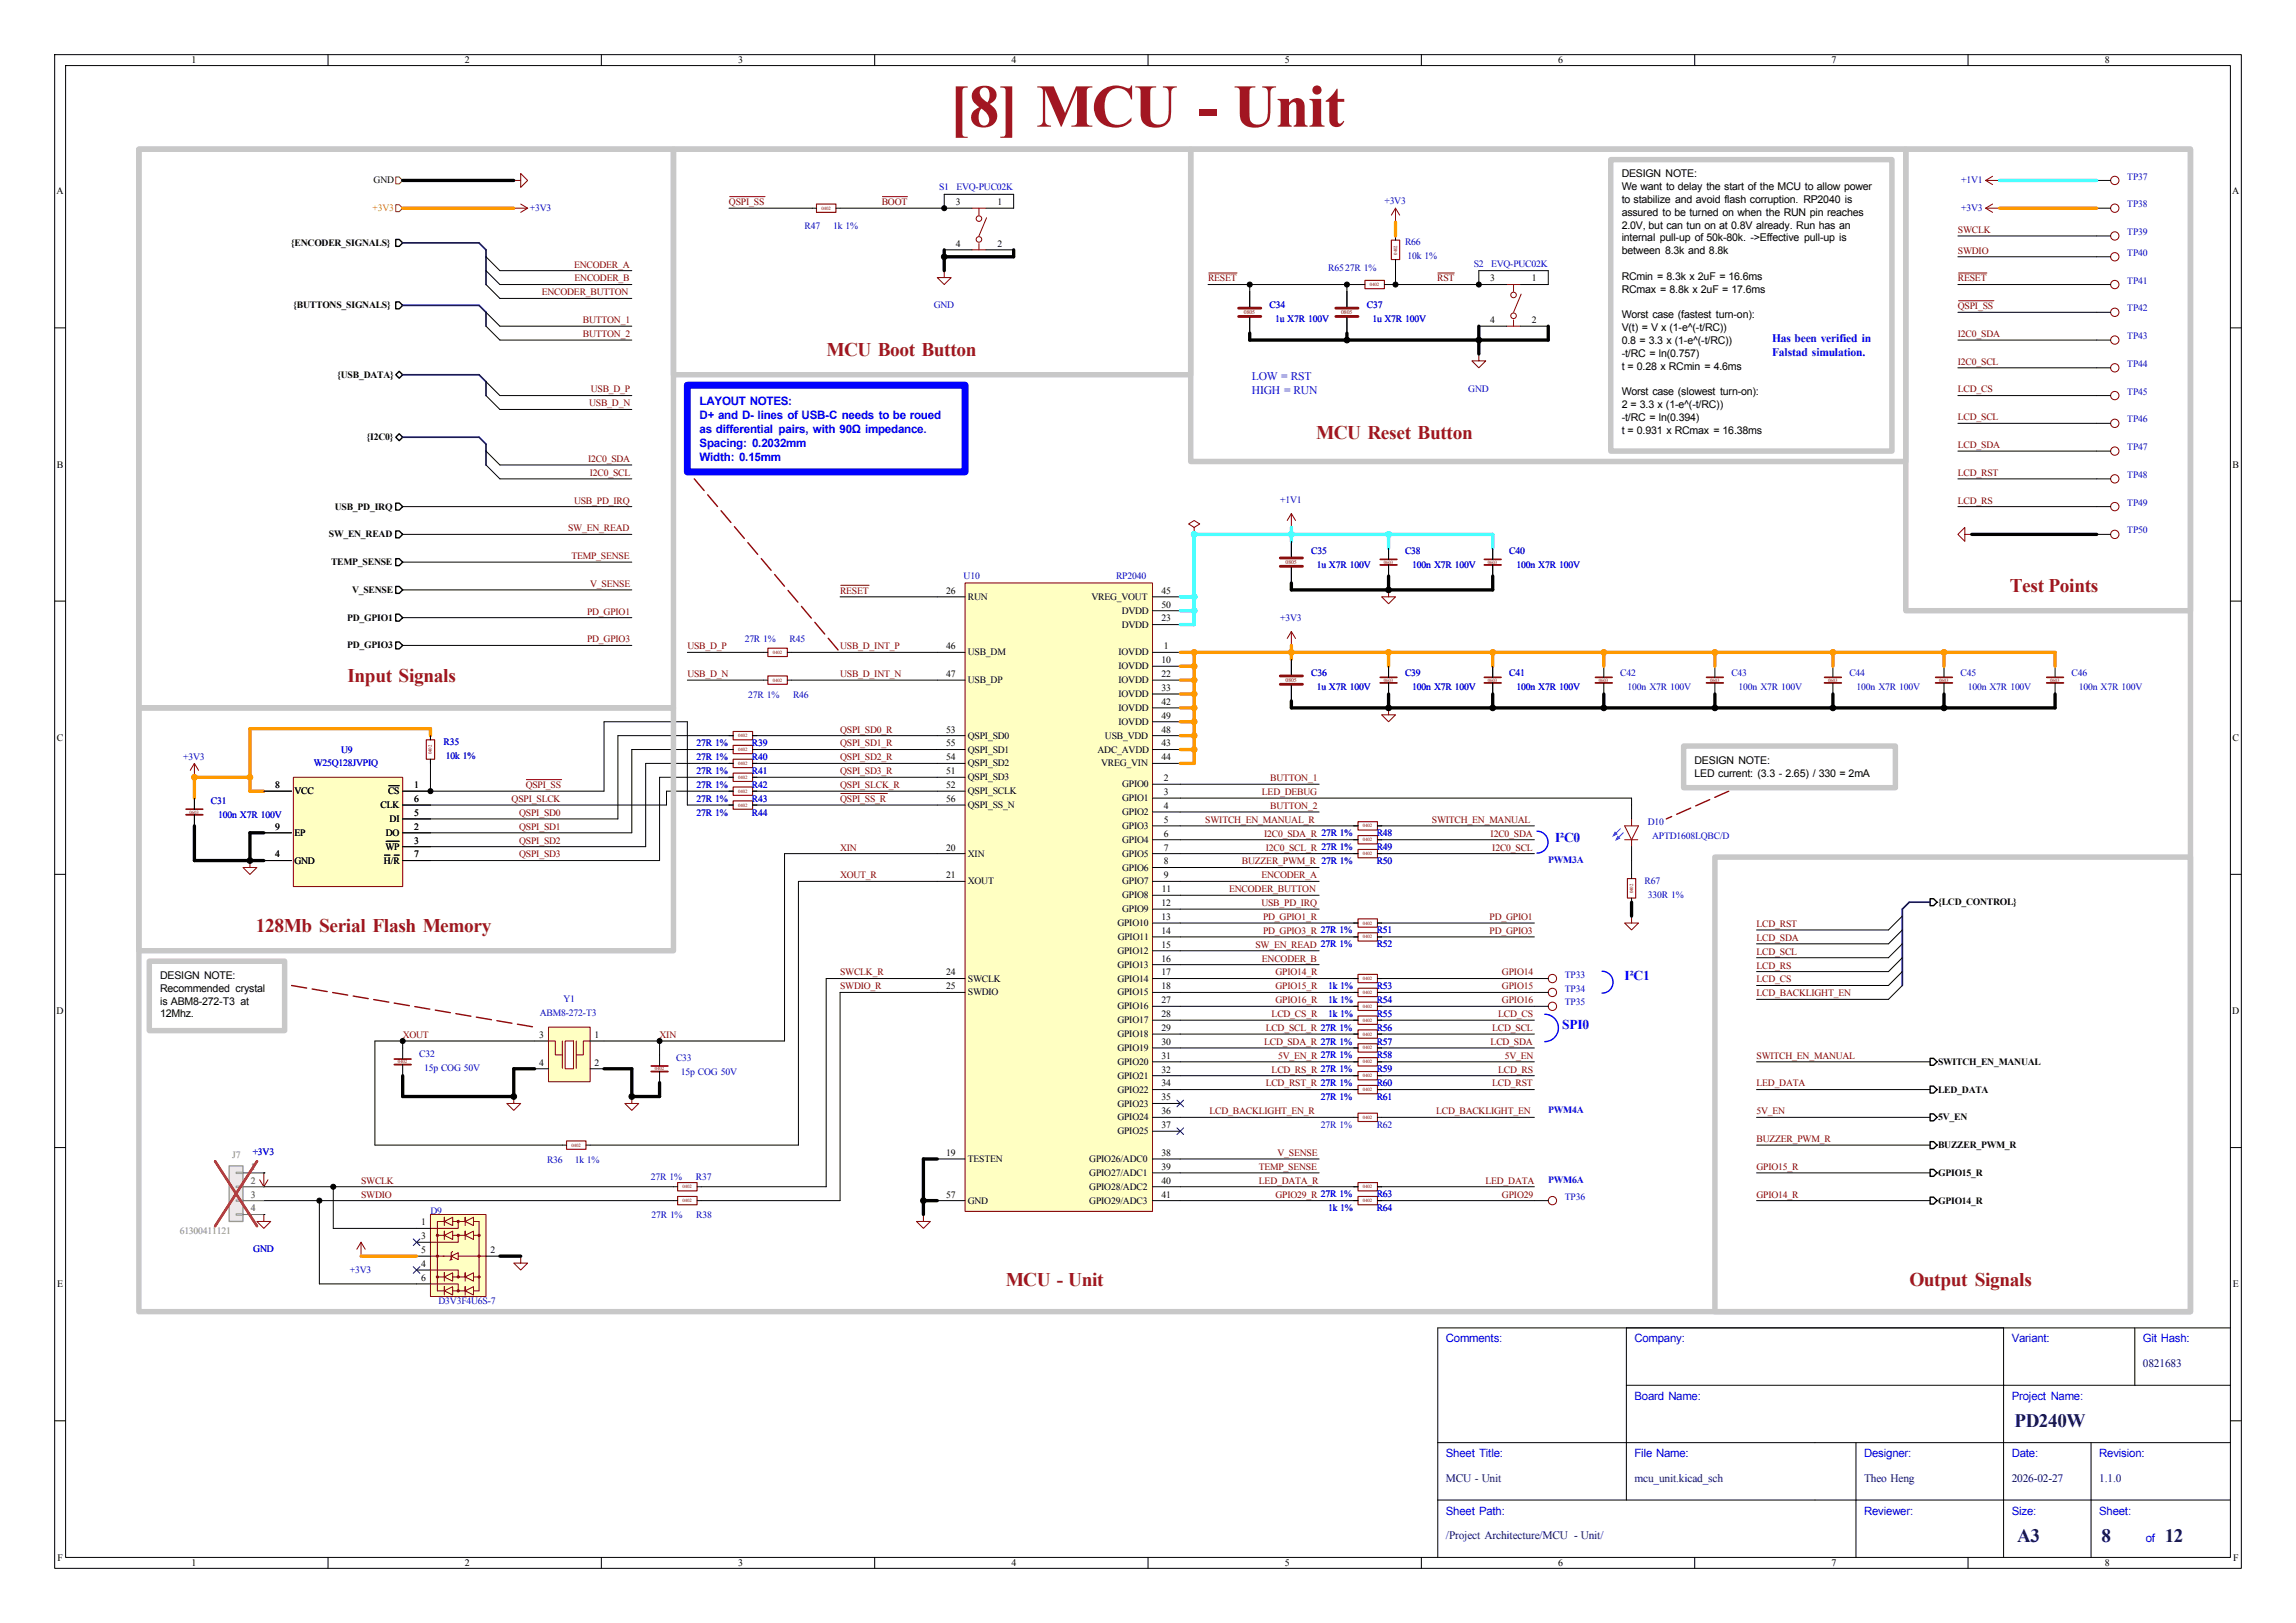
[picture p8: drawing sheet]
<svg xmlns="http://www.w3.org/2000/svg" width="420mm" height="297mm" viewBox="0 0 420 297" stroke-linecap="round" stroke-linejoin="round" font-family="sans-serif">
<defs><g id="words">
<text font-size="11.1" fill="#a21622" x="173.7" y="23.2">[8] MCU - Unit</text>
<g font-size="3.5" fill="#a21622">
<text x="151.2" y="65.1">MCU Boot Button</text>
<text x="240.8" y="80.3">MCU Reset Button</text>
<text x="367.6" y="108.2">Test Points</text>
<text x="63.5" y="124.8">Input Signals</text>
<text x="46.8" y="170.5">128Mb Serial Flash Memory</text>
<text x="184" y="235.2">MCU - Unit</text>
<text x="349.3" y="235.2">Output Signals</text>
</g>
<g font-size="3.5" fill="#00007f">
<text x="368.5" y="261.1">PD240W</text>
<text x="369" y="282.1">A3</text>
<text x="384.4" y="282.1">8</text>
<text x="396" y="282.1">12</text>
</g>
<g font-size="2.5" fill="#0000c2">
<text x="284.5" y="154">I²C0</text>
<text x="297.2" y="179.4">I²C1</text>
<text x="285.8" y="188.3">SPI0</text>
</g>
<g font-size="2.1" fill="#0000c2">
<text x="324.2" y="62.6">Has been verified in</text>
<text x="324.2" y="65.2">Falstad simulation.</text>
<text x="229" y="69.5">LOW = RST</text>
<text x="229" y="72.1">HIGH = RUN</text>
</g>
<g font-size="2.1" fill="#00f">
<text x="128" y="74.1">LAYOUT NOTES:</text>
<text x="128" y="76.6">D+ and D- lines of USB-C needs to be roued</text>
<text x="128" y="79.2">as differential pairs, with 90Ω impedance.</text>
<text x="128" y="81.8">Spacing: 0.2032mm</text>
<text x="128" y="84.3">Width: 0.15mm</text>
<text x="264.5" y="245.7">Comments:</text>
<text x="299" y="245.7">Company:</text>
<text x="368" y="245.7">Variant:</text>
<text x="392" y="245.7">Git Hash:</text>
<text x="299" y="256.2">Board Name:</text>
<text x="368" y="256.2">Project Name:</text>
<text x="264.5" y="266.7">Sheet Title:</text>
<text x="299" y="266.7">File Name:</text>
<text x="341" y="266.7">Designer:</text>
<text x="368" y="266.7">Date:</text>
<text x="384" y="266.7">Revision:</text>
<text x="264.5" y="277.2">Sheet Path:</text>
<text x="341" y="277.2">Reviewer:</text>
<text x="368" y="277.2">Size:</text>
<text x="384" y="277.2">Sheet:</text>
<text x="392.5" y="282.2">of</text>
</g>
<g font-size="2.1" fill="#00007f">
<text x="392" y="250.2">0821683</text>
<text x="264.5" y="271.2">MCU - Unit</text>
<text x="299" y="271.2">mcu_unit.kicad_sch</text>
<text x="341" y="271.2">Theo Heng</text>
<text x="368" y="271.2">2026-02-27</text>
<text x="384" y="271.2">1.1.0</text>
<text x="264.5" y="281.7">/Project Architecture/MCU - Unit/</text>
</g>
<g font-size="1.9">
<text x="296.6" y="32.4">DESIGN NOTE:</text>
<text x="296.6" y="34.8">We want to delay the start of the MCU to allow power</text>
<text x="296.6" y="37.1">to stabilize and avoid flash corruption. RP2040 is</text>
<text x="296.6" y="39.5">assured to be turned on when the RUN pin reaches</text>
<text x="296.6" y="41.8">2.0V, but can tun on at 0.8V already. Run has an</text>
<text x="296.6" y="44.2">internal pull-up of 50k-80k. -&gt;Effective pull-up is</text>
<text x="296.6" y="46.5">between 8.3k and 8.8k</text>
<text x="296.6" y="51.2">RCmin = 8.3k x 2uF = 16.6ms</text>
<text x="296.6" y="53.6">RCmax = 8.8k x 2uF = 17.6ms</text>
<text x="296.6" y="58.3">Worst case (fastest turn-on):</text>
<text x="296.6" y="60.6">V(t) = V x (1-e^(-t/RC))</text>
<text x="296.6" y="63">0.8 = 3.3 x (1-e^(-t/RC))</text>
<text x="296.6" y="65.3">-t/RC = ln(0.757)</text>
<text x="296.6" y="67.7">t = 0.28 x RCmin = 4.6ms</text>
<text x="296.6" y="72.3">Worst case (slowest turn-on):</text>
<text x="296.6" y="74.7">2 = 3.3 x (1-e^(-t/RC))</text>
<text x="296.6" y="77">-t/RC = ln(0.394)</text>
<text x="296.6" y="79.4">t = 0.931 x RCmax = 16.38ms</text>
<text x="310" y="139.8">DESIGN NOTE:</text>
<text x="310" y="142.1">LED current: (3.3 - 2.65) / 330 = 2mA</text>
<text x="29.3" y="179.1">DESIGN NOTE:</text>
<text x="29.3" y="181.5">Recommended crystal</text>
<text x="29.3" y="183.8">is ABM8-272-T3 at</text>
<text x="29.3" y="186.2">12Mhz.</text>
</g>
<g font-size="1.8">
<text x="35" y="11.6">1</text>
<text x="85" y="11.6">2</text>
<text x="135" y="11.6">3</text>
<text x="185" y="11.6">4</text>
<text x="235" y="11.6">5</text>
<text x="285" y="11.6">6</text>
<text x="335" y="11.6">7</text>
<text x="385" y="11.6">8</text>
<text x="10.3" y="35.6">A</text>
<text x="68.4" y="33.6">GND</text>
<text x="408.3" y="35.6">A</text>
<text x="174.8" y="37.5">3</text>
<text x="182.4" y="37.5">1</text>
<text x="53.2" y="45">{ENCODER_SIGNALS}</text>
<text x="174.8" y="45.1">4</text>
<text x="182.4" y="45.1">2</text>
<text x="272.6" y="51.5">3</text>
<text x="280.2" y="51.5">1</text>
<text x="53.7" y="56.4">{BUTTONS_SIGNALS}</text>
<text x="272.6" y="59.1">4</text>
<text x="280.2" y="59.1">2</text>
<text x="61.7" y="69.1">{USB_DATA}</text>
<text x="67" y="80.6">{I2C0}</text>
<text x="10.4" y="85.6">B</text>
<text x="408.4" y="85.6">B</text>
<text x="61.2" y="93.3">USB_PD_IRQ</text>
<text x="60.2" y="98.3">SW_EN_READ</text>
<text x="60.6" y="103.4">TEMP_SENSE</text>
<text x="63.5" y="113.6">PD_GPIO1</text>
<text x="64.4" y="108.5">V_SENSE</text>
<text x="173.1" y="108.6">26</text>
<text x="177" y="109.8">RUN</text>
<text x="199.7" y="109.8">VREG_VOUT</text>
<text x="205.2" y="112.3">DVDD</text>
<text x="212.5" y="113.7">23</text>
<text x="212.5" y="108.6">45</text>
<text x="212.5" y="111.2">50</text>
<text x="63.5" y="118.7">PD_GPIO3</text>
<text x="173.1" y="118.8">46</text>
<text x="177" y="119.9">USB_DM</text>
<text x="204.6" y="119.9">IOVDD</text>
<text x="205.2" y="114.9">DVDD</text>
<text x="212.9" y="118.8">1</text>
<text x="173.1" y="123.9">47</text>
<text x="177" y="125">USB_DP</text>
<text x="204.6" y="122.5">IOVDD</text>
<text x="204.6" y="125">IOVDD</text>
<text x="212.5" y="121.3">10</text>
<text x="212.5" y="123.9">22</text>
<text x="204.6" y="127.6">IOVDD</text>
<text x="204.6" y="130.1">IOVDD</text>
<text x="212.5" y="126.4">33</text>
<text x="212.5" y="129">42</text>
<text x="212.5" y="131.5">49</text>
<text x="10.4" y="135.6">C</text>
<text x="173.1" y="134">53</text>
<text x="173.1" y="136.6">55</text>
<text x="177" y="135.2">QSPI_SD0</text>
<text x="177" y="137.7">QSPI_SD1</text>
<text x="200.8" y="137.7">ADC_AVDD</text>
<text x="202.1" y="135.2">USB_VDD</text>
<text x="204.6" y="132.6">IOVDD</text>
<text x="212.5" y="136.6">43</text>
<text x="212.5" y="134">48</text>
<text x="408.4" y="135.6">C</text>
<text x="173.1" y="141.7">51</text>
<text x="173.1" y="139.1">54</text>
<text x="177" y="142.8">QSPI_SD3</text>
<text x="177" y="140.3">QSPI_SD2</text>
<text x="201.4" y="140.3">VREG_VIN</text>
<text x="212.5" y="139.1">44</text>
<text x="212.9" y="142.9">2</text>
<text x="50.4" y="144.2">8</text>
<text x="53.8" y="145.3">VCC</text>
<text x="69.6" y="147.9">CLK</text>
<text x="71" y="145.3">CS</text>
<text x="75.8" y="144.2">1</text>
<text x="75.8" y="149.3">5</text>
<text x="75.8" y="146.7">6</text>
<text x="173.1" y="144.2">52</text>
<text x="173.1" y="146.7">56</text>
<text x="177" y="145.3">QSPI_SCLK</text>
<text x="177" y="147.9">QSPI_SS_N</text>
<text x="205.3" y="144.1">GPIO0</text>
<text x="205.3" y="146.6">GPIO1</text>
<text x="205.3" y="149.1">GPIO2</text>
<text x="212.9" y="145.5">3</text>
<text x="212.9" y="148">4</text>
<text x="50.4" y="151.8">9</text>
<text x="53.8" y="153">EP</text>
<text x="70.5" y="155.5">WP</text>
<text x="70.6" y="153">DO</text>
<text x="71.3" y="150.4">DI</text>
<text x="75.8" y="151.8">2</text>
<text x="75.8" y="154.4">3</text>
<text x="173.1" y="155.6">20</text>
<text x="205.3" y="151.7">GPIO3</text>
<text x="205.3" y="154.2">GPIO4</text>
<text x="212.9" y="150.6">5</text>
<text x="212.9" y="153.1">6</text>
<text x="212.9" y="155.6">7</text>
<text x="50.4" y="156.9">4</text>
<text x="53.8" y="158">GND</text>
<text x="70.2" y="158">H/R</text>
<text x="75.8" y="156.9">7</text>
<text x="173.1" y="160.7">21</text>
<text x="177" y="156.8">XIN</text>
<text x="177" y="161.8">XOUT</text>
<text x="205.3" y="156.8">GPIO5</text>
<text x="205.3" y="159.3">GPIO6</text>
<text x="205.3" y="161.8">GPIO7</text>
<text x="212.9" y="158.2">8</text>
<text x="212.9" y="160.7">9</text>
<text x="205.3" y="164.4">GPIO8</text>
<text x="205.3" y="166.9">GPIO9</text>
<text x="212.5" y="165.8">12</text>
<text x="212.5" y="163.3">11</text>
<text x="354.5" y="165.7">{LCD_CONTROL}</text>
<text x="204.4" y="169.5">GPIO10</text>
<text x="204.5" y="172">GPIO11</text>
<text x="212.5" y="168.3">13</text>
<text x="212.5" y="170.9">14</text>
<text x="212.5" y="173.4">15</text>
<text x="173.1" y="178.5">24</text>
<text x="177" y="179.6">SWCLK</text>
<text x="204.4" y="174.5">GPIO12</text>
<text x="204.4" y="177.1">GPIO13</text>
<text x="204.4" y="179.6">GPIO14</text>
<text x="212.5" y="176">16</text>
<text x="212.5" y="178.5">17</text>
<text x="10.3" y="185.6">D</text>
<text x="173.1" y="181">25</text>
<text x="177" y="182.2">SWDIO</text>
<text x="204.4" y="182.2">GPIO15</text>
<text x="204.4" y="184.7">GPIO16</text>
<text x="212.5" y="181">18</text>
<text x="212.5" y="183.6">27</text>
<text x="408.3" y="185.6">D</text>
<text x="98.6" y="189.9">3</text>
<text x="108.8" y="189.9">1</text>
<text x="204.4" y="187.2">GPIO17</text>
<text x="204.4" y="189.8">GPIO18</text>
<text x="212.5" y="186.1">28</text>
<text x="212.5" y="188.7">29</text>
<text x="212.5" y="191.2">30</text>
<text x="98.6" y="195">4</text>
<text x="108.8" y="195">2</text>
<text x="204.4" y="192.3">GPIO19</text>
<text x="204.4" y="194.9">GPIO20</text>
<text x="204.4" y="197.4">GPIO21</text>
<text x="212.5" y="193.7">31</text>
<text x="212.5" y="196.3">32</text>
<text x="354.5" y="194.9">SWITCH_EN_MANUAL</text>
<text x="204.4" y="199.9">GPIO22</text>
<text x="204.4" y="202.5">GPIO23</text>
<text x="212.5" y="198.8">34</text>
<text x="212.5" y="201.4">35</text>
<text x="212.5" y="203.9">36</text>
<text x="354.5" y="199.9">LED_DATA</text>
<text x="204.4" y="205">GPIO24</text>
<text x="204.4" y="207.6">GPIO25</text>
<text x="212.5" y="206.4">37</text>
<text x="354.5" y="205">5V_EN</text>
<text x="173.1" y="211.5">19</text>
<text x="177" y="212.6">TESTEN</text>
<text x="199.3" y="212.6">GPIO26/ADC0</text>
<text x="199.3" y="215.2">GPIO27/ADC1</text>
<text x="212.5" y="211.5">38</text>
<text x="212.5" y="214.1">39</text>
<text x="354.5" y="210.1">BUZZER_PWM_R</text>
<text x="354.5" y="215.2">GPIO15_R</text>
<text x="173.1" y="219.1">57</text>
<text x="177" y="220.3">GND</text>
<text x="199.3" y="217.7">GPIO28/ADC2</text>
<text x="199.3" y="220.3">GPIO29/ADC3</text>
<text x="212.5" y="216.6">40</text>
<text x="212.5" y="219.1">41</text>
<text x="354.5" y="220.3">GPIO14_R</text>
<text x="77" y="224.2">1</text>
<text x="77" y="226.8">3</text>
<text x="77" y="231.8">4</text>
<text x="77" y="229.3">5</text>
<text x="89.7" y="229.3">2</text>
<text x="10.4" y="235.6">E</text>
<text x="77" y="234.4">6</text>
<text x="408.4" y="235.6">E</text>
<text x="10.5" y="285.6">F</text>
<text x="35" y="286.6">1</text>
<text x="85" y="286.6">2</text>
<text x="135" y="286.6">3</text>
<text x="185" y="286.6">4</text>
<text x="235" y="286.6">5</text>
<text x="285" y="286.6">6</text>
<text x="335" y="286.6">7</text>
<text x="385" y="286.6">8</text>
<text x="408.5" y="285.6">F</text>
</g>
<g font-size="1.8" fill="#0000c2">
<text x="171.8" y="34.8">S1</text>
<text x="175" y="34.8">EVQ-PUC02K</text>
<text x="358.8" y="33.6">+1V1</text>
<text x="389.1" y="32.9">TP37</text>
<text x="96.9" y="38.7">+3V3</text>
<text x="147.2" y="41.9">R47</text>
<text x="152.4" y="41.9">1k 1%</text>
<text x="253.2" y="37.4">+3V3</text>
<text x="358.8" y="38.7">+3V3</text>
<text x="389.1" y="37.9">TP38</text>
<text x="257" y="44.9">R66</text>
<text x="257.4" y="47.5">10k 1%</text>
<text x="389.1" y="46.8">TP40</text>
<text x="389.1" y="43">TP39</text>
<text x="242.9" y="49.5">R6527R 1%</text>
<text x="269.6" y="48.8">S2</text>
<text x="272.8" y="48.8">EVQ-PUC02K</text>
<text x="389.1" y="51.9">TP41</text>
<text x="170.8" y="56.4">GND</text>
<text x="232.2" y="56.3">C34</text>
<text x="233.3" y="58.9">1u X7R 100V</text>
<text x="250" y="56.3">C37</text>
<text x="251" y="58.9">1u X7R 100V</text>
<text x="389.1" y="57">TP42</text>
<text x="389.1" y="62.1">TP43</text>
<text x="268.6" y="71.7">GND</text>
<text x="389.1" y="67.1">TP44</text>
<text x="389.1" y="77.3">TP46</text>
<text x="389.1" y="72.2">TP45</text>
<text x="389.1" y="82.4">TP47</text>
<text x="389.1" y="87.5">TP48</text>
<text x="234.2" y="92">+1V1</text>
<text x="389.1" y="92.5">TP49</text>
<text x="239.9" y="101.4">C35</text>
<text x="257" y="101.4">C38</text>
<text x="276.1" y="101.4">C40</text>
<text x="389.1" y="97.6">TP50</text>
<text x="176.3" y="106">U10</text>
<text x="204.1" y="106">RP2040</text>
<text x="240.9" y="104">1u X7R 100V</text>
<text x="258.3" y="104">100n X7R 100V</text>
<text x="277.4" y="104">100n X7R 100V</text>
<text x="234.2" y="113.6">+3V3</text>
<text x="136.2" y="117.5">27R 1%</text>
<text x="144.4" y="117.5">R45</text>
<text x="239.9" y="123.7">C36</text>
<text x="257" y="123.7">C39</text>
<text x="276.1" y="123.7">C41</text>
<text x="296.4" y="123.7">C42</text>
<text x="316.7" y="123.7">C43</text>
<text x="338.3" y="123.7">C44</text>
<text x="358.6" y="123.7">C45</text>
<text x="378.9" y="123.7">C46</text>
<text x="136.9" y="127.6">27R 1%</text>
<text x="145.1" y="127.6">R46</text>
<text x="240.9" y="126.2">1u X7R 100V</text>
<text x="258.3" y="126.2">100n X7R 100V</text>
<text x="277.4" y="126.2">100n X7R 100V</text>
<text x="297.7" y="126.2">100n X7R 100V</text>
<text x="318" y="126.2">100n X7R 100V</text>
<text x="339.6" y="126.2">100n X7R 100V</text>
<text x="359.9" y="126.2">100n X7R 100V</text>
<text x="380.3" y="126.2">100n X7R 100V</text>
<text x="62.4" y="137.7">U9</text>
<text x="81.1" y="136.4">R35</text>
<text x="127.4" y="136.5">27R 1%</text>
<text x="137.5" y="136.5">R39</text>
<text x="33.5" y="139">+3V3</text>
<text x="57.4" y="140.3">W25Q128JVPIQ</text>
<text x="81.6" y="138.9">10k 1%</text>
<text x="127.4" y="139.1">27R 1%</text>
<text x="127.4" y="141.6">27R 1%</text>
<text x="137.5" y="139.1">R40</text>
<text x="137.5" y="141.6">R41</text>
<text x="38.6" y="147.2">C31</text>
<text x="39.9" y="149.7">100n X7R 100V</text>
<text x="127.4" y="146.7">27R 1%</text>
<text x="127.4" y="149.2">27R 1%</text>
<text x="127.4" y="144.2">27R 1%</text>
<text x="137.5" y="146.7">R43</text>
<text x="137.5" y="149.2">R44</text>
<text x="137.5" y="144.2">R42</text>
<text x="241.7" y="153">27R 1%</text>
<text x="241.7" y="155.6">27R 1%</text>
<text x="251.8" y="155.6">R49</text>
<text x="251.8" y="153">R48</text>
<text x="301.4" y="151">D10</text>
<text x="302.2" y="153.5">APTD1608LQBC/D</text>
<text x="241.7" y="158.1">27R 1%</text>
<text x="251.8" y="158.1">R50</text>
<text x="283.2" y="158">PWM3A</text>
<text x="300.8" y="161.8">R67</text>
<text x="301.4" y="164.3">330R 1%</text>
<text x="241.6" y="170.8">27R 1%</text>
<text x="241.6" y="173.4">27R 1%</text>
<text x="251.8" y="170.8">R51</text>
<text x="251.8" y="173.4">R52</text>
<text x="286.3" y="178.9">TP33</text>
<text x="98.8" y="186">ABM8-272-T3</text>
<text x="103.1" y="183.4">Y1</text>
<text x="242.9" y="183.5">1k 1%</text>
<text x="242.9" y="181">1k 1%</text>
<text x="251.8" y="183.5">R54</text>
<text x="251.8" y="181">R53</text>
<text x="286.3" y="181.4">TP34</text>
<text x="286.3" y="184">TP35</text>
<text x="241.6" y="188.6">27R 1%</text>
<text x="241.6" y="191.1">27R 1%</text>
<text x="242.9" y="186.1">1k 1%</text>
<text x="251.8" y="188.6">R56</text>
<text x="251.8" y="186.1">R55</text>
<text x="251.8" y="191.1">R57</text>
<text x="76.7" y="193.5">C32</text>
<text x="77.6" y="196">15p COG 50V</text>
<text x="123.7" y="194.1">C33</text>
<text x="124.6" y="196.7">15p COG 50V</text>
<text x="241.6" y="193.7">27R 1%</text>
<text x="241.6" y="196.2">27R 1%</text>
<text x="251.8" y="193.7">R58</text>
<text x="251.8" y="196.2">R59</text>
<text x="241.6" y="201.3">27R 1%</text>
<text x="241.6" y="198.8">27R 1%</text>
<text x="251.8" y="201.3">R61</text>
<text x="251.8" y="198.8">R60</text>
<text x="283.2" y="203.7">PWM4A</text>
<text x="241.6" y="206.4">27R 1%</text>
<text x="251.8" y="206.4">R62</text>
<text x="46.2" y="211.4">+3V3</text>
<text x="100.1" y="212.7">R36</text>
<text x="105.2" y="212.7">1k 1%</text>
<text x="119.1" y="215.9">27R 1%</text>
<text x="127.3" y="215.9">R37</text>
<text x="241.6" y="219.1">27R 1%</text>
<text x="242.9" y="221.6">1k 1%</text>
<text x="251.8" y="221.6">R64</text>
<text x="251.8" y="219.1">R63</text>
<text x="283.2" y="216.4">PWM6A</text>
<text x="286.3" y="219.5">TP36</text>
<text x="78.8" y="222.1">D9</text>
<text x="119.2" y="222.9">27R 1%</text>
<text x="127.4" y="222.9">R38</text>
<text x="46.3" y="229.2">GND</text>
<text x="64" y="233">+3V3</text>
<text x="80.2" y="238.6">D3V3F4U6S-7</text>
</g>
<text font-size="1.8" fill="#f90" x="68.1" y="38.7">+3V3</text>
<g font-size="1.8" fill="#840000">
<text x="133.3" y="37.5">QSPI_SS</text>
<text x="161.3" y="37.5">BOOT</text>
<text x="358.1" y="46.4">SWDIO</text>
<text x="358.1" y="42.6">SWCLK</text>
<text x="105" y="49">ENCODER_A</text>
<text x="105.1" y="51.5">ENCODER_B</text>
<text x="221" y="51.5">RESET</text>
<text x="262.9" y="51.5">RST</text>
<text x="358.1" y="51.5">RESET</text>
<text x="99.1" y="54">ENCODER_BUTTON</text>
<text x="106.6" y="59.1">BUTTON_1</text>
<text x="358.1" y="56.6">QSPI_SS</text>
<text x="106.6" y="61.7">BUTTON_2</text>
<text x="358.1" y="61.7">I2C0_SDA</text>
<text x="108.1" y="71.8">USB_D_P</text>
<text x="358.1" y="66.7">I2C0_SCL</text>
<text x="358.1" y="71.8">LCD_CS</text>
<text x="107.8" y="74.4">USB_D_N</text>
<text x="358.1" y="76.9">LCD_SCL</text>
<text x="358.1" y="82">LCD_SDA</text>
<text x="107.6" y="84.5">I2C0_SDA</text>
<text x="107.9" y="87.1">I2C0_SCL</text>
<text x="358.1" y="87.1">LCD_RST</text>
<text x="105" y="92.1">USB_PD_IRQ</text>
<text x="358.1" y="92.1">LCD_RS</text>
<text x="103.9" y="97.2">SW_EN_READ</text>
<text x="104.5" y="102.3">TEMP_SENSE</text>
<text x="108" y="107.4">V_SENSE</text>
<text x="107.4" y="112.5">PD_GPIO1</text>
<text x="153.7" y="108.7">RESET</text>
<text x="107.4" y="117.5">PD_GPIO3</text>
<text x="125.7" y="118.8">USB_D_P</text>
<text x="153.7" y="118.8">USB_D_INT_P</text>
<text x="125.7" y="123.9">USB_D_N</text>
<text x="153.7" y="123.9">USB_D_INT_N</text>
<text x="153.7" y="134.1">QSPI_SD0_R</text>
<text x="153.7" y="136.6">QSPI_SD1_R</text>
<text x="153.7" y="139.1">QSPI_SD2_R</text>
<text x="153.7" y="141.7">QSPI_SD3_R</text>
<text x="232.4" y="142.9">BUTTON_1</text>
<text x="93.6" y="146.8">QSPI_SLCK</text>
<text x="95" y="149.3">QSPI_SD0</text>
<text x="96.2" y="144.2">QSPI_SS</text>
<text x="153.7" y="144.2">QSPI_SLCK_R</text>
<text x="153.7" y="146.8">QSPI_SS_R</text>
<text x="230.8" y="145.5">LED_DEBUG</text>
<text x="232.4" y="148">BUTTON_2</text>
<text x="95" y="154.4">QSPI_SD2</text>
<text x="95" y="151.8">QSPI_SD1</text>
<text x="153.7" y="155.6">XIN</text>
<text x="220.5" y="150.6">SWITCH_EN_MANUAL_R</text>
<text x="231.2" y="153.1">I2C0_SDA_R 27R 1%</text>
<text x="231.5" y="155.6">I2C0_SCL_R 27R 1%</text>
<text x="261.9" y="150.6">SWITCH_EN_MANUAL</text>
<text x="272.7" y="153.1">I2C0_SDA</text>
<text x="273" y="155.6">I2C0_SCL</text>
<text x="95" y="156.9">QSPI_SD3</text>
<text x="153.7" y="160.7">XOUT_R</text>
<text x="227.2" y="158.2">BUZZER_PWM_R 27R 1%</text>
<text x="230.7" y="160.7">ENCODER_A</text>
<text x="224.8" y="163.3">ENCODER_BUTTON</text>
<text x="230.7" y="165.8">USB_PD_IRQ</text>
<text x="229.7" y="173.4">SW_EN_READ 27R 1%</text>
<text x="231" y="170.9">PD_GPIO3_R 27R 1%</text>
<text x="231" y="168.3">PD_GPIO1_R</text>
<text x="272.5" y="170.9">PD_GPIO3</text>
<text x="272.5" y="168.3">PD_GPIO1</text>
<text x="321.3" y="169.6">LCD_RST</text>
<text x="321.3" y="172.2">LCD_SDA</text>
<text x="153.7" y="178.5">SWCLK_R</text>
<text x="230.8" y="176">ENCODER_B</text>
<text x="233.3" y="178.5">GPIO14_R</text>
<text x="274.7" y="178.5">GPIO14</text>
<text x="321.3" y="174.7">LCD_SCL</text>
<text x="321.3" y="179.8">LCD_CS</text>
<text x="321.3" y="177.2">LCD_RS</text>
<text x="153.7" y="181">SWDIO_R</text>
<text x="233.3" y="181">GPIO15_R</text>
<text x="233.3" y="183.6">GPIO16_R</text>
<text x="274.7" y="183.6">GPIO16</text>
<text x="274.7" y="181">GPIO15</text>
<text x="321.3" y="182.3">LCD_BACKLIGHT_EN</text>
<text x="73.7" y="189.9">XOUT</text>
<text x="120.6" y="189.9">XIN</text>
<text x="231.2" y="191.2">LCD_SDA_R 27R 1%</text>
<text x="231.5" y="188.7">LCD_SCL_R 27R 1%</text>
<text x="232.6" y="186.1">LCD_CS_R</text>
<text x="272.7" y="191.2">LCD_SDA</text>
<text x="273" y="188.7">LCD_SCL</text>
<text x="274.1" y="186.1">LCD_CS</text>
<text x="232.6" y="196.3">LCD_RS_R 27R 1%</text>
<text x="233.8" y="193.7">5V_EN_R 27R 1%</text>
<text x="274.1" y="196.3">LCD_RS</text>
<text x="275.2" y="193.7">5V_EN</text>
<text x="321.3" y="193.7">SWITCH_EN_MANUAL</text>
<text x="221.3" y="203.9">LCD_BACKLIGHT_EN_R</text>
<text x="231.5" y="198.8">LCD_RST_R 27R 1%</text>
<text x="262.7" y="203.9">LCD_BACKLIGHT_EN</text>
<text x="273" y="198.8">LCD_RST</text>
<text x="321.3" y="203.9">5V_EN</text>
<text x="321.3" y="198.8">LED_DATA</text>
<text x="321.3" y="209">BUZZER_PWM_R</text>
<text x="230.2" y="214.1">TEMP_SENSE</text>
<text x="233.7" y="211.5">V_SENSE</text>
<text x="321.3" y="214.1">GPIO15_R</text>
<text x="66" y="219.1">SWDIO</text>
<text x="66" y="216.6">SWCLK</text>
<text x="230.3" y="216.6">LED_DATA_R</text>
<text x="233.3" y="219.1">GPIO29_R 27R 1%</text>
<text x="271.7" y="216.6">LED_DATA</text>
<text x="274.7" y="219.1">GPIO29</text>
<text x="321.3" y="219.1">GPIO14_R</text>
</g>
<g font-size="1.8" fill="#abaaa8">
<text x="42.5" y="211.9">J7</text>
<text x="32.9" y="225.9">61300411121</text>
</g>
<g font-size="1.8" fill="#7a7a77">
<text x="45.9" y="214.1">1</text>
<text x="45.9" y="216.6">2</text>
<text x="45.9" y="219.1">3</text>
<text x="45.9" y="221.7">4</text>
</g>
<g font-size="1.1" fill="#840000">
<text x="227.5" y="57.5">0805</text>
<text x="245.3" y="57.5">0805</text>
<text x="235.2" y="103.2">0805</text>
<text x="235.2" y="124.8">0805</text>
</g>
<g font-size=".9" fill="#840000">
<text x="150.2" y="38.4">0402</text>
<text x="255.5" y="46.6" transform="rotate(-90 255.5 46.6)">0402</text>
<text x="250.6" y="52.3">0402</text>
<text x="253.1" y="103.1">0603</text>
<text x="272.2" y="103.1">0603</text>
<text x="141.4" y="119.7">0402</text>
<text x="141.4" y="124.7">0402</text>
<text x="253.1" y="124.7">0603</text>
<text x="272.2" y="124.7">0603</text>
<text x="292.5" y="124.7">0603</text>
<text x="312.8" y="124.7">0603</text>
<text x="334.4" y="124.7">0603</text>
<text x="354.7" y="124.7">0603</text>
<text x="375" y="124.7">0603</text>
<text x="135" y="137.4">0402</text>
<text x="135" y="134.9">0402</text>
<text x="79" y="138" transform="rotate(-90 79 138)">0402</text>
<text x="135" y="142.5">0402</text>
<text x="135" y="140">0402</text>
<text x="34.7" y="148.9">0603</text>
<text x="135" y="145.1">0402</text>
<text x="135" y="147.6">0402</text>
<text x="249.3" y="153.9">0402</text>
<text x="249.3" y="151.4">0402</text>
<text x="249.3" y="156.5">0402</text>
<text x="298.7" y="163.4" transform="rotate(-90 298.7 163.4)">0402</text>
<text x="249.3" y="169.2">0402</text>
<text x="249.3" y="171.7">0402</text>
<text x="249.3" y="179.3">0402</text>
<text x="249.3" y="181.9">0402</text>
<text x="249.3" y="184.4">0402</text>
<text x="249.3" y="187">0402</text>
<text x="249.3" y="189.5">0402</text>
<text x="72.8" y="194.6">0402</text>
<text x="119.8" y="195.9">0402</text>
<text x="249.3" y="192">0402</text>
<text x="249.3" y="197.1">0402</text>
<text x="249.3" y="194.6">0402</text>
<text x="249.3" y="199.7">0402</text>
<text x="104.5" y="209.8">0402</text>
<text x="249.3" y="204.7">0402</text>
<text x="124.8" y="217.4">0402</text>
<text x="124.8" y="220">0402</text>
<text x="249.3" y="220">0402</text>
<text x="249.3" y="217.4">0402</text>
</g>
</g></defs>
<g fill="none" stroke="#000" stroke-width=".18">
<path d="M10 10h400v277h-400zM12 12h396v273h-396zM60 10v2M110 10v2M160 10v2M210 10v2M260 10v2M310 10v2M360 10v2M228.6 53.3v2.8M228.6 58.2v2.8M383.5 52.1h2.6"/>
<path d="M383.5 47h2.6M10 60h2M408 60h2M236.2 96.5h.1M10 110h2M408 110h2M10 160h2M408 160h2M10 210h2M408 210h2M297.5 253.5h110.5M297.5 243v31.5"/>
<path d="M366.5 243v42M390.5 243v10.5M408 243h-145v42M10 260h2M263 274.5h145M263 264h145M339.5 264v21M382.5 264v21M408 260h2M60 285v2M110 285v2M160 285v2"/>
<path d="M210 285v2M260 285v2M310 285v2M360 285v2"/>
</g>
<path d="M226.6 56.4h4M226.6 57.9h4" fill="none" stroke="#840000" stroke-width=".51"/>
<g fill="none" stroke="#840000" stroke-width=".18">
<path d="M236.2 94l-.7 1.3M236.2 94l.8 1.3M236.2 94v2.5"/>
<circle cx="386.8" cy="47" r=".76"/>
<circle cx="386.8" cy="52.1" r=".76"/>
</g>
<path d="M78.7 222.2h10.2v15h-10.2z" fill="#ffffc2"/>
<g fill="none" stroke="#840000" stroke-width=".18">
<path d="M363.2 38.1l1.3 .8M363.2 38.1h2.6M363.2 33l1.3 .8M363.2 33h2.6M364.5 37.3l-1.3 .8M364.5 32.3l-1.3 .7M172.7 49.5v1.3h1.3l-1.3 1.3-1.3-1.3h1.3M275.5 59.7h2.6M275.6 52.1h2.5M276.9 52.1v1.2M276.9 58.5v1.2M278.3 53.8l-1.4 3.4"/>
<path d="M254 108v1.2h1.3l-1.3 1.3-1.3-1.3h1.3M66 227.3l-.7 1.3M66 227.3l.8 1.3M66 227.3v2.6M78.7 232.4h5.1v1.1M78.7 234.9h5.1v1.3M80 226.1h1.3l1.5-.8v1.5l-1.5-.7v-.8v1.5M80 233.7h1.3l1.5-.8v1.5l-1.5-.7v-.8v1.5M80 230v6.2h1.3l1.5-.7v1.5l-1.5-.8v-.7v1.5M81.3 224.3v-1.5v.7l1.5 .8v-1.5l-1.5 .7h-1.3v6.3M82.5 230.5h.1M82.5 230.4l-.2 .2"/>
<path d="M82.8 229l-.3 .2v1.2v-.5l1.3-.7v1.3l-1.3-.6h-3.8M82.8 223.5h2.3l1.5-.7v1.5l-1.5-.8v-.7v1.5M82.8 226.1h2.3l1.5-.8v1.5l-1.5-.7v-.8v1.5M82.8 233.7h2.3l1.5-.8v1.5l-1.5-.7v-.8v1.5M82.8 236.2h2.3l1.5-.7v1.5l-1.5-.8v-.7v1.5M83.8 223.4v1.4h-5.1M83.8 226.1v1.2h-5.1M83.8 229.9h5.2M86.6 223.5h1v12.7h-1M86.6 226.1h.8M86.6 233.7h.8M95.2 229.9v1.2h1.3l-1.3 1.3-1.2-1.3h1.2"/>
<path d="M168.9 222.2v1.3h1.3l-1.3 1.3-1.3-1.3h1.3"/>
<circle cx="386.8" cy="38.1" r=".76"/>
<circle cx="386.8" cy="33" r=".76"/>
<circle cx="276.9" cy="54" r=".51"/>
<circle cx="276.9" cy="57.8" r=".51"/>
<circle cx="386.8" cy="43.2" r=".76"/>
</g>
<path d="M78.7 222.2h10.2v15h-10.2z" fill="none" stroke="#800000" stroke-width=".18"/>
<g fill="#840000" stroke="#840000" stroke-width=".18">
<circle cx="80" cy="226.1" r=".2"/>
<circle cx="80" cy="229.9" r=".2"/>
<circle cx="80" cy="233.7" r=".2"/>
<circle cx="83.8" cy="223.5" r=".2"/>
<circle cx="83.8" cy="226.1" r=".2"/>
<circle cx="83.8" cy="233.7" r=".2"/>
<circle cx="83.8" cy="236.2" r=".2"/>
<circle cx="87.6" cy="226.1" r=".2"/>
<circle cx="87.6" cy="229.9" r=".2"/>
<circle cx="87.6" cy="233.7" r=".2"/>
</g>
<g fill="none" stroke="#000" stroke-width=".18">
<path d="M365.8 38.1h.1M365.8 33h.1M383.5 33h2.6M383.5 38.1h2.6M172.7 49.5h.1M246.4 53.3v2.8M246.4 58.2v2.8M270.5 52.1h5.1M270.5 59.7h5.1M278.1 52.1h5.1M278.1 59.7h5.1M383.5 43.2h2.6"/>
<path d="M254 108h.1M254 100.3v2.1M254 103.4v2M78.7 134.6v.8M78.7 138.9v.8M254 121.9v2.1M254 125v2M293.4 121.9v2.1M293.4 125v2M247.6 168.9h.8M252 168.9h.7M66 229.9h.1"/>
<path d="M76.2 224.8h2.5M76.2 229.9h2.5M76.2 227.3h2.5M76.2 232.4h2.5M76.2 234.9h2.5M88.9 229.9h2.5M95.2 229.9h.1M168.9 222.2h.1"/>
</g>
<path d="M252.5 102.4h3M252.5 124h3M291.8 124h3.1" fill="none" stroke="#840000" stroke-width=".3"/>
<path d="M252.5 103.4h3M252.5 125h3M291.8 125h3.1" fill="none" stroke="#840000" stroke-width=".33"/>
<path d="M78 135.4h1.5v3.5h-1.5zM248.4 168.1h3.6v1.6h-3.6z" fill="none" stroke="#840000" stroke-width=".2"/>
<path d="M244.3 56.4h4.1M244.3 57.9h4.1" fill="none" stroke="#840000" stroke-width=".51"/>
<path d="M41.9 213.4h2.5v10.1h-2.5z" fill="#ebeae8"/>
<path d="M41.9 213.4h2.5v10.1h-2.5z" fill="none" stroke="#9c9b98" stroke-width=".25"/>
<path d="M43.2 214.5h1.2v.3h-1.2zM43.2 217h1.2v.3h-1.2zM43.2 219.6h1.2v.2h-1.2zM43.2 222.1h1.2v.3h-1.2z" fill="none" stroke="#9c9b98" stroke-width=".18"/>
<path d="M44.4 214.6h3.9M44.4 217.2h3.9M44.4 219.7h3.9M44.4 222.2h3.9" fill="none" stroke="#7a7a77" stroke-width=".18"/>
<path d="M39.3 212.5l7.7 11.9M47 212.5l-7.7 11.9" fill="none" stroke="#e12e31" stroke-width=".46"/>
<g fill="none" stroke="#840000" stroke-width=".18">
<path d="M255.3 38.1l-.8 1.3M255.3 38.1l.7 1.3M255.3 38.1v2.5M35.6 139.7l-.8 1.3M35.6 139.7l.7 1.3M35.6 139.7v2.5M254 129.5v1.3h1.3l-1.3 1.3-1.3-1.3h1.3"/>
<circle cx="386.8" cy="57.1" r=".76"/>
<circle cx="386.8" cy="67.3" r=".76"/>
<circle cx="386.8" cy="62.2" r=".76"/>
<circle cx="386.8" cy="72.4" r=".76"/>
<circle cx="386.8" cy="77.5" r=".76"/>
<circle cx="386.8" cy="92.7" r=".76"/>
<circle cx="386.8" cy="87.6" r=".76"/>
<circle cx="386.8" cy="82.5" r=".76"/>
<circle cx="386.8" cy="97.8" r=".76"/>
<circle cx="284" cy="179.1" r=".76"/>
<circle cx="284" cy="184.1" r=".76"/>
<circle cx="284" cy="181.6" r=".76"/>
<circle cx="284" cy="219.7" r=".76"/>
</g>
<g fill="none" stroke="#000" stroke-width=".18">
<path d="M255.3 40.6h.1M383.5 57.2h2.6M383.5 62.2h2.6M383.5 77.5h2.6M383.5 67.3h2.6M383.5 72.4h2.6M383.5 87.6h2.6M383.5 82.6h2.6M383.5 92.7h2.6M383.5 97.8h2.6M236.2 120.7v2.7M236.2 125.5v2.8"/>
<path d="M254 129.5h.1M313.7 121.9v2.1M313.7 125v2M335.3 121.9v2.1M335.3 125v2M355.6 121.9v2.1M355.6 125v2M375.9 121.9v2.1M375.9 125v2M35.6 142.2h.1M35.6 146.1v2M35.6 149.1v2"/>
<path d="M247.6 153.7h.8M247.6 156.2h.8M247.6 151.1h.8M252 153.7h.7M252 156.2h.7M252 151.1h.7M280.7 179.1h2.5M280.7 181.6h2.5M280.7 184.2h2.5M247.6 219.7h.8M252 219.7h.7M280.7 219.7h2.5"/>
</g>
<path d="M234.2 123.7h4.1M234.2 125.2h4.1" fill="none" stroke="#840000" stroke-width=".51"/>
<path d="M312.2 124h3M333.8 124h3M354.1 124h3M374.4 124h3M34 148.1h3.1" fill="none" stroke="#840000" stroke-width=".3"/>
<path d="M312.2 125h3M333.8 125h3M354.1 125h3M374.4 125h3M34 149.1h3.1" fill="none" stroke="#840000" stroke-width=".33"/>
<path d="M248.4 152.9h3.6v1.5h-3.6zM248.4 155.4h3.6v1.6h-3.6zM248.4 150.4h3.6v1.5h-3.6zM248.4 218.9h3.6v1.6h-3.6z" fill="none" stroke="#840000" stroke-width=".2"/>
<path d="M296.4 151.6l-.7 .8" fill="none" stroke="#06f" stroke-width=".18"/>
<path d="M295.4 152.1l.5 .6-1 .5z" fill="#06f"/>
<path d="M296.9 152.4l-.7 .8" fill="none" stroke="#06f" stroke-width=".18"/>
<path d="M295.9 152.9l.5 .5-1 .5z" fill="#06f"/>
<path d="M359.4 97.8v-1.3l-1.3 1.3 1.3 1.3v-1.3h1.3M297.2 151.1h2.5l-1.3 2.6zM297.2 153.7h2.4M298.4 149.9v1.2M298.4 153.7v1.2M298.4 167.6v1.3h1.3l-1.3 1.3-1.2-1.3h1.2" fill="none" stroke="#840000" stroke-width=".18"/>
<path d="M360.7 97.8h.1M298.4 147.3v2.6M298.4 154.9v2.6M298.4 167.6h.1M298.4 160v.8M298.4 164.3v.8" fill="none" stroke="#000" stroke-width=".18"/>
<path d="M297.7 160.8h1.5v3.5h-1.5z" fill="none" stroke="#840000" stroke-width=".2"/>
<path d="M100.3 188h7.6v10h-7.6z" fill="#ffffc2"/>
<path d="M103.4 190.5h1.5v5.1h-1.5z" fill="#fff"/>
<path d="M100.3 188h7.6v10h-7.6z" fill="none" stroke="#800000" stroke-width=".18"/>
<path d="M100.3 190.5h1.3v2.5M101.6 193h1.3M102.9 190.5v5M103.4 190.5h1.5v5.1h-1.5zM105.4 193h1.3M105.4 190.5v5M107.9 190.5h-1.2v2.5" fill="none" stroke="#840000" stroke-width=".18"/>
<path d="M97.8 190.5h2.5M97.8 195.6h2.5M107.9 190.5h2.6M107.9 195.6h2.6" fill="none" stroke="#000" stroke-width=".18"/>
<path d="M53.7 142.2h20v20h-20z" fill="#ffffc2"/>
<path d="M53.7 142.2h20v20h-20z" fill="none" stroke="#800000" stroke-width=".18"/>
<g fill="none" stroke="#000" stroke-width=".18">
<path d="M248.9 52.1h.8M253.2 52.1h.8M255.3 43.2v.7M255.3 47.5v.8M270.5 64.8h.1M236.2 99.1v2.8M236.2 118.1h.1M236.2 103.9v2.8M273 100.3v2.1M273 103.4v2M273 121.9v2.1M273 125v2"/>
<path d="M48.3 144.8h5M48.3 152.4h5M48.3 157.5h5M70.3 156.5h1M70.6 153.9h2.4M71.1 143.8h1.9M72.1 156.5h.9M73.7 144.8h5M73.7 152.4h5M73.7 154.9h5M73.7 157.5h5M73.7 149.9h5"/>
<path d="M73.7 147.3h5M247.6 171.5h.8M247.6 179.1h.8M252 171.5h.7M252 179.1h.7M120.6 193v2.1M120.6 196.1v2M247.6 181.6h.8M247.6 186.7h.8M247.6 184.2h.8M247.6 189.2h.8M247.6 191.8h.8"/>
<path d="M247.6 199.4h.8M247.6 196.9h.8M252 181.6h.7M252 186.7h.7M252 184.2h.7M252 189.2h.7M252 191.8h.7M252 199.4h.7M252 196.9h.7M94 200.7h.1M102.9 209.6h.7M107.2 209.6h.7"/>
<path d="M115.6 200.7h.1M123.2 217.2h.8M123.2 219.7h.8M127.5 217.2h.8M127.5 219.7h.8M247.6 217.2h.8M247.6 204.5h.8M252 217.2h.7M252 204.5h.7"/>
</g>
<g fill="none" stroke="#840000" stroke-width=".2">
<path d="M249.7 51.3h3.5v1.5h-3.5zM254.5 43.9h1.5v3.6h-1.5zM248.4 170.7h3.6v1.5h-3.6zM248.4 178.3h3.6v1.5h-3.6zM248.4 180.8h3.6v1.6h-3.6zM248.4 185.9h3.6v1.6h-3.6zM248.4 183.4h3.6v1.5h-3.6zM248.4 188.5h3.6v1.5h-3.6zM248.4 191h3.6v1.5h-3.6zM248.4 198.6h3.6v1.6h-3.6zM248.4 196.1h3.6v1.5h-3.6zM103.6 208.8h3.6v1.5h-3.6z"/>
<path d="M124 216.4h3.5v1.5h-3.5zM124 218.9h3.5v1.6h-3.5zM248.4 216.4h3.6v1.5h-3.6zM248.4 203.7h3.6v1.5h-3.6z"/>
</g>
<path d="M270.5 64.8v1.2h1.3l-1.3 1.3-1.3-1.3h1.3M236.2 115.6l-.7 1.2M236.2 115.6l.8 1.2M236.2 115.6v2.5M94 200.7v1.2h1.2l-1.2 1.3-1.3-1.3h1.3M115.6 200.7v1.2h1.2l-1.2 1.3-1.3-1.3h1.3" fill="none" stroke="#840000" stroke-width=".18"/>
<path d="M271.5 102.4h3.1M271.5 124h3.1M119.1 195.1h3.1" fill="none" stroke="#840000" stroke-width=".3"/>
<path d="M271.5 103.4h3.1M271.5 125h3.1M119.1 196.1h3.1" fill="none" stroke="#840000" stroke-width=".33"/>
<path d="M234.2 102.1h4.1M234.2 103.6h4.1" fill="none" stroke="#840000" stroke-width=".51"/>
<path d="M176.5 106.7h34.3v115h-34.3z" fill="#ffffc2"/>
<path d="M176.5 106.7h34.3v115h-34.3z" fill="none" stroke="#800000" stroke-width=".18"/>
<g fill="none" stroke="#000" stroke-width=".18">
<path d="M94 38.1h.1M94 33h.1M133.3 38.1h16.1M152.9 38.1h24.9M172.7 38.1v-2.5h12.7v2.5h-5.1M88.9 59.7l2.5 2.5h24.2M88.9 49.5l2.5 2.6h24.2M88.9 47l2.5 2.5h24.2M88.9 52.1l2.5 2.5h24.2M88.9 57.2l2.5 2.5h24.2M172.7 45.7h5.1M180.3 45.7h5.1"/>
<path d="M221 52.1h27.9M228.6 52.1v4M228.6 58.2v2.8M246.4 52.1v4M246.4 58.2v2.8M254 52.1h16.5v-2.6h12.7v2.6M255.3 48.3v3.8M358.1 52.1h25.4M358.1 57.2h25.4M358.1 47h25.4M358.1 43.2h25.4M88.9 69.9l2.5 2.5h24.2"/>
<path d="M88.9 72.4l2.5 2.5h24.2M358.1 62.2h25.4M358.1 72.4h25.4M358.1 67.3h25.4M358.1 77.5h25.4M73.7 97.8h41.9M73.7 92.7h41.9M88.9 85.1l2.5 2.5h24.2M88.9 82.6l2.5 2.5h24.2M218.4 97.8h.1M236.2 99.1v2.8M358.1 92.7h25.4"/>
<path d="M358.1 87.6h25.4M358.1 82.6h25.4M73.7 113h41.9M73.7 108h41.9M73.7 102.9h41.9M73.7 118.1h41.9M125.7 119.4h14.8M144 119.4h32.5M153.7 109.2h22.8M210.8 119.4h5.1M210.8 114.3h5.1M210.8 109.2h5.1"/>
<path d="M210.8 111.8h5.1M236.2 103.9v2.8M254 100.3v2.1M254 103.4v2M273 100.3v2.1M273 103.4v2M78.7 134.6v.8M78.7 138.9v5.9M125.7 124.5h14.8M134.1 137.2h-18.5v15.2h-41.9M134.1 139.7h-16v15.2h-44.4M134.1 134.6h-21.1v15.3h-39.3"/>
<path d="M137.7 137.2h38.8M137.7 139.7h38.8M137.7 134.6h38.8M144 124.5h32.5M210.8 121.9h5.1M210.8 124.5h5.1M210.8 127h5.1M210.8 129.5h5.1M210.8 137.2h5.1M210.8 139.7h5.1M210.8 134.6h5.1M210.8 132.1h5.1"/>
<path d="M236.2 120.7v2.7M236.2 125.5v2.8M254 121.9v2.1M254 125v2M273 121.9v2.1M273 125v2M35.6 146.1v2M35.6 149.1v2M45.7 157.5h.1M48.3 144.8h5M48.3 157.5h5M48.3 152.4h5"/>
<path d="M70.3 156.5h1M70.6 153.9h2.4M71.1 143.8h1.9M72.1 156.5h.9M73.7 144.8h36.8v-12.7h15.2v15.2h8.4M134.1 142.2h-13.5v15.3h-46.9M134.1 144.8h-12.2v2.5h-48.2M137.7 142.2h38.8M137.7 144.8h38.8M137.7 147.3h38.8M176.5 156.2h-33v34.3h-33M210.8 143.5h30.5"/>
<path d="M210.8 146.1h87.6v1.2M210.8 148.6h30.5M210.8 151.1h37.6M210.8 153.7h37.6M210.8 156.2h37.6M210.8 158.8h30.5M252 151.1h28.7M252 153.7h28.7M252 156.2h28.7M298.4 157.5v2.5M176.5 161.3h-30.5v48.3h-38.1M176.5 179.1h-25.4v38.1h-22.8"/>
<path d="M210.8 161.3h30.5M210.8 163.8h30.5M210.8 166.4h30.5M210.8 168.9h37.6M210.8 171.5h37.6M210.8 174h30.5M210.8 176.5h30.5M210.8 179.1h37.6M252 168.9h28.7M252 171.5h28.7M252 179.1h28.7M348 177.8l-2.6 2.5h-24.1"/>
<path d="M348 167.6l-2.6 2.6h-24.1M348 175.3l-2.6 2.5h-24.1M348 170.2l-2.6 2.5h-24.1M348 172.7l-2.6 2.6h-24.1M73.7 190.5v3.3M73.7 194.8v2.1M97.8 190.5h-29.2v19.1h34.3M120.6 190.5v2.5M176.5 181.6h-22.8v38.1h-25.4M210.8 181.6h37.6M210.8 184.2h37.6M210.8 186.7h37.6"/>
<path d="M210.8 189.2h37.6M210.8 191.8h37.6M210.8 194.3h37.6M210.8 196.9h37.6M210.8 199.4h37.6M252 181.6h28.7M252 184.2h28.7M252 186.7h28.7M252 189.2h28.7M252 191.8h28.7M252 194.3h28.7M252 196.9h28.7"/>
<path d="M252 199.4h28.7M321.3 194.3h31.8M321.3 199.4h31.8M348 180.3l-2.6 2.6h-24.1M48.3 214.6h.1M48.3 217.2h74.9M48.3 219.7h74.9M58.4 219.7v15.2h17.8M61 217.2v7.6h15.2M171.4 212.1h5.1M171.4 219.7h5.1M210.8 212.1h30.5"/>
<path d="M210.8 201.9h5.1M210.8 204.5h36.8M210.8 207h5.1M210.8 214.6h30.5M210.8 217.2h37.6M210.8 219.7h37.6M252 217.2h28.7M252 219.7h28.7M252.7 204.5h28M321.3 204.5h31.8M321.3 214.6h31.8M321.3 219.7h31.8"/>
<path d="M321.3 209.6h31.8M48.3 222.2h.1"/>
</g>
<g fill="none" stroke="#840000" stroke-width=".18">
<path d="M94 33h1.2v-1.2l1.3 1.2-1.3 1.3v-1.3M94 38.1h2.5M95.2 37.3l1.3 .8M96.5 38.1l-1.3 .8M133.5 36h6.4M161.4 36h4.6M177.8 38.1h2.5M179.1 38.1v1.3M180.5 39.8l-1.4 3.4M177.8 45.7h2.5M179.1 44.6v1.1M221.1 50h5.2"/>
<path d="M263 50h3M358.3 50h5.1M358.3 55h6.4M218.4 96.5l1.1-.6-1.1-.6-1 .6 1 .6v1.3M153.8 107.1h5.2M45.7 157.5v1.3h1.3l-1.3 1.2-1.3-1.2h1.3M96.3 142.7h6.4M153.8 145.2h8.5M47.5 215.9l.8 1.3M48.3 214.6v2.6M49 215.9l-.7 1.3M48.3 222.2v1.3h1.2l-1.2 1.3-1.3-1.3h1.3"/>
<circle cx="179.1" cy="40" r=".51"/>
<circle cx="179.1" cy="43.8" r=".51"/>
</g>
<path d="M149.4 37.3h3.5v1.6h-3.5zM140.5 118.6h3.5v1.5h-3.5zM134.1 136.4h3.6v1.5h-3.6zM134.1 138.9h3.6v1.6h-3.6zM134.1 133.9h3.6v1.5h-3.6zM140.5 123.7h3.5v1.5h-3.5zM134.1 144h3.6v1.5h-3.6zM134.1 146.6h3.6v1.5h-3.6zM134.1 141.5h3.6v1.5h-3.6zM248.4 193.5h3.6v1.6h-3.6z" fill="none" stroke="#840000" stroke-width=".2"/>
<path d="M72.1 193.8h3.1" fill="none" stroke="#840000" stroke-width=".3"/>
<path d="M72.1 194.8h3.1" fill="none" stroke="#840000" stroke-width=".33"/>
<g fill="none" stroke="#000" stroke-width=".25">
<path d="M72.4 55.2h.6l.7 .7-.7 .6h-.6zM72.4 43.8h.6l.7 .7-.7 .6h-.6zM72.4 68.6l.6-.7 .7 .7-.7 .6zM72.4 92.1h.6l.7 .6-.7 .6h-.6zM72.4 97.2h.6l.7 .6-.7 .6h-.6zM72.4 80l.6-.6 .7 .6-.7 .6zM72.4 102.2h.6l.7 .7-.7 .6h-.6zM72.4 107.3h.6l.7 .7-.7 .6h-.6zM72.4 112.4h.6l.7 .6-.7 .7h-.6zM72.4 117.5h.6l.7 .6-.7 .6h-.6zM353.1 164.5h.6l.6 .6-.6 .6h-.6zM353.1 193.7h.6l.6 .6-.6 .6h-.6z"/>
<path d="M353.1 198.8h.6l.6 .6-.6 .6h-.6zM353.1 219.1h.6l.6 .6-.6 .6h-.6zM353.1 203.8h.6l.6 .7-.6 .6h-.6zM353.1 208.9h.6l.6 .7-.6 .6h-.6zM353.1 214h.6l.6 .6-.6 .7h-.6z"/>
</g>
<path d="M72.4 37.5h.6l.7 .6-.7 .6h-.6zM72.4 32.4h.6l.7 .6-.7 .7h-.6z" fill="none" stroke="#725600" stroke-width=".18"/>
<path d="M127 87.6l26.7 31.8M316.2 144.8l-11.4 5.1M53.3 180.3l44.5 7.7" fill="none" stroke="#980000" stroke-width=".25" stroke-dasharray="2.8 1"/>
<path d="M73.7 55.9h13.9l1.3 1.3v2.5M73.7 44.5h13.9l1.3 1.2v6.4M73.7 68.6h13.9l1.3 1.3v2.5M73.7 80h13.9l1.3 1.3v3.8M353.1 165.1h-3.9l-1.2 1.3v13.9" fill="none" stroke="#000084" stroke-width=".3"/>
<g fill="none" stroke="#f90" stroke-width=".61">
<path d="M73.7 38.1h20.3M365.8 38.1h17.7M255.3 40.6v2.6M215.9 119.4h160v2.5M218.4 119.4v20.3h-2.5M236.2 118.1v2.6M254 119.4v2.5M273 119.4v2.5M293.4 119.4v2.5M313.7 119.4v2.5M335.3 119.4v2.5M355.6 119.4v2.5"/>
<path d="M78.7 134.6v-1.2h-33v11.4h2.6M215.9 121.9h2.5M215.9 137.2h2.5M215.9 129.5h2.5M215.9 124.5h2.5M215.9 132.1h2.5M215.9 134.6h2.5M215.9 127h2.5M45.7 142.2h-10.1v3.9M66 229.9h10.2"/>
</g>
<path d="M365.8 33h17.7M236.2 96.5v2.6M254 97.8v2.5M215.9 111.8h2.5M215.9 109.2h2.5M273 100.3v-2.5h-54.6v16.5h-2.5" fill="none" stroke="#0ff" stroke-width=".61"/>
<g fill="none" stroke="#000" stroke-width=".61">
<path d="M73.7 33h20.3M172.7 45.7v3.8M185.4 45.7v1.3h-12.7M270.5 59.7v5.1M283.2 59.7v2.5h-54.6v-1.2M246.4 61v1.2M360.7 97.8h22.8M254 105.4v2.6M273 105.4v2.6h-36.8v-1.3M254 127v2.5M273 127v2.5M293.4 127v2.5"/>
<path d="M313.7 127v2.5M335.3 127v2.5M355.6 127v2.5M375.9 127v2.5h-139.7v-1.2M35.6 151.1v6.4h12.7M48.3 152.4h-2.6v5.1M298.4 165.1v2.5M97.8 195.6h-3.8v5.1h-20.3v-3.8M110.5 195.6h5.1v5.1h5v-2.6M168.9 219.7h2.5M171.4 212.1h-2.5v10.1M91.4 229.9h3.8"/>
</g>
<path d="M215.3 206.4l1.2 1.2M215.3 201.3l1.2 1.2M216.5 206.4l-1.2 1.2M216.5 201.3l-1.2 1.2M75.6 231.8l1.2 1.2M75.6 226.7l1.2 1.2M76.8 231.8l-1.2 1.2M76.8 226.7l-1.2 1.2" fill="none" stroke="#000084" stroke-width=".18"/>
<path d="M25.4 27.3h375.3v212.7h-375.3zM25.4 27.3h97.8v102.2h-97.8zM123.2 27.3h94.6v41.3h-94.6zM217.8 27.3h130.8v57.2h-130.8zM294.6 29.2h51.5v53.4h-51.5zM348.6 27.3h52.1v84.5h-52.1zM25.4 129.5h97.8v44.5h-97.8zM308 136.5h38.7v7.6h-38.7zM313.7 156.8h87v83.2h-87zM27.3 175.9h24.8v12.7h-24.8z" fill="none" stroke="#c8c8c8" stroke-width="1"/>
<path d="M125.7 70.5h50.8v15.9h-50.8z" fill="none" stroke="#00f" stroke-width="1.3"/>
<path d="M281.2 152.1a2 2 0 0 1 2 2 2 2 0 0 1-2 2M293.1 177.7a2 2 0 0 1 2 2 2 2 0 0 1-2 2M282.6 185.6a2.51 2.51 0 0 1 2.5 2.5 2.51 2.51 0 0 1-2.5 2.5" fill="none" stroke="#00f" stroke-width=".25"/>
<path d="M44.4 214.6h3.9M44.4 217.2h3.9M44.4 219.7h3.9M44.4 222.2h3.9" fill="none" stroke="#7a7a77" stroke-width=".18"/>
<path d="M39.3 212.5l7.7 11.9M47 212.5l-7.7 11.9" fill="none" stroke="#e12e31" stroke-width=".46"/>
<g fill="#000" stroke="#000" stroke-width=".18">
<circle cx="172.7" cy="38.1" r=".46"/>
<circle cx="172.7" cy="47" r=".52"/>
<circle cx="228.6" cy="52.1" r=".46"/>
<circle cx="246.4" cy="52.1" r=".46"/>
<circle cx="255.3" cy="52.1" r=".46"/>
<circle cx="270.5" cy="52.1" r=".46"/>
<circle cx="246.4" cy="62.2" r=".52"/>
<circle cx="270.5" cy="62.2" r=".52"/>
<circle cx="254" cy="108" r=".52"/>
<circle cx="254" cy="129.5" r=".52"/>
<circle cx="273.1" cy="129.5" r=".52"/>
<circle cx="293.4" cy="129.5" r=".52"/>
<circle cx="313.7" cy="129.5" r=".52"/>
<circle cx="335.3" cy="129.5" r=".52"/>
<circle cx="355.6" cy="129.5" r=".52"/>
<circle cx="45.7" cy="157.5" r=".52"/>
<circle cx="78.7" cy="144.8" r=".46"/>
<circle cx="73.7" cy="190.5" r=".46"/>
<circle cx="120.6" cy="190.5" r=".46"/>
<circle cx="58.4" cy="219.7" r=".46"/>
<circle cx="61" cy="217.2" r=".46"/>
<circle cx="94" cy="200.7" r=".52"/>
<circle cx="115.6" cy="200.7" r=".52"/>
<circle cx="168.9" cy="219.7" r=".52"/>
</g>
<g fill="#f90" stroke="#f90" stroke-width=".18">
<circle cx="335.3" cy="119.4" r=".52"/>
<circle cx="355.6" cy="119.4" r=".52"/>
<circle cx="313.7" cy="119.4" r=".52"/>
<circle cx="218.4" cy="121.9" r=".52"/>
<circle cx="218.4" cy="124.5" r=".52"/>
<circle cx="218.4" cy="127" r=".52"/>
<circle cx="218.4" cy="129.5" r=".52"/>
<circle cx="218.4" cy="134.6" r=".52"/>
<circle cx="218.4" cy="137.2" r=".52"/>
<circle cx="218.4" cy="132.1" r=".52"/>
<circle cx="273.1" cy="119.4" r=".52"/>
<circle cx="293.4" cy="119.4" r=".52"/>
<circle cx="254" cy="119.4" r=".52"/>
<circle cx="218.4" cy="119.4" r=".52"/>
<circle cx="236.2" cy="119.4" r=".52"/>
<circle cx="45.7" cy="142.2" r=".52"/>
<circle cx="35.6" cy="142.2" r=".52"/>
</g>
<g fill="#0ff" stroke="#0ff" stroke-width=".18">
<circle cx="218.4" cy="109.2" r=".52"/>
<circle cx="254" cy="97.8" r=".52"/>
<circle cx="236.2" cy="97.8" r=".52"/>
<circle cx="218.4" cy="97.8" r=".52"/>
<circle cx="218.4" cy="111.8" r=".52"/>
</g>
<use href="#words"/>
</svg>
